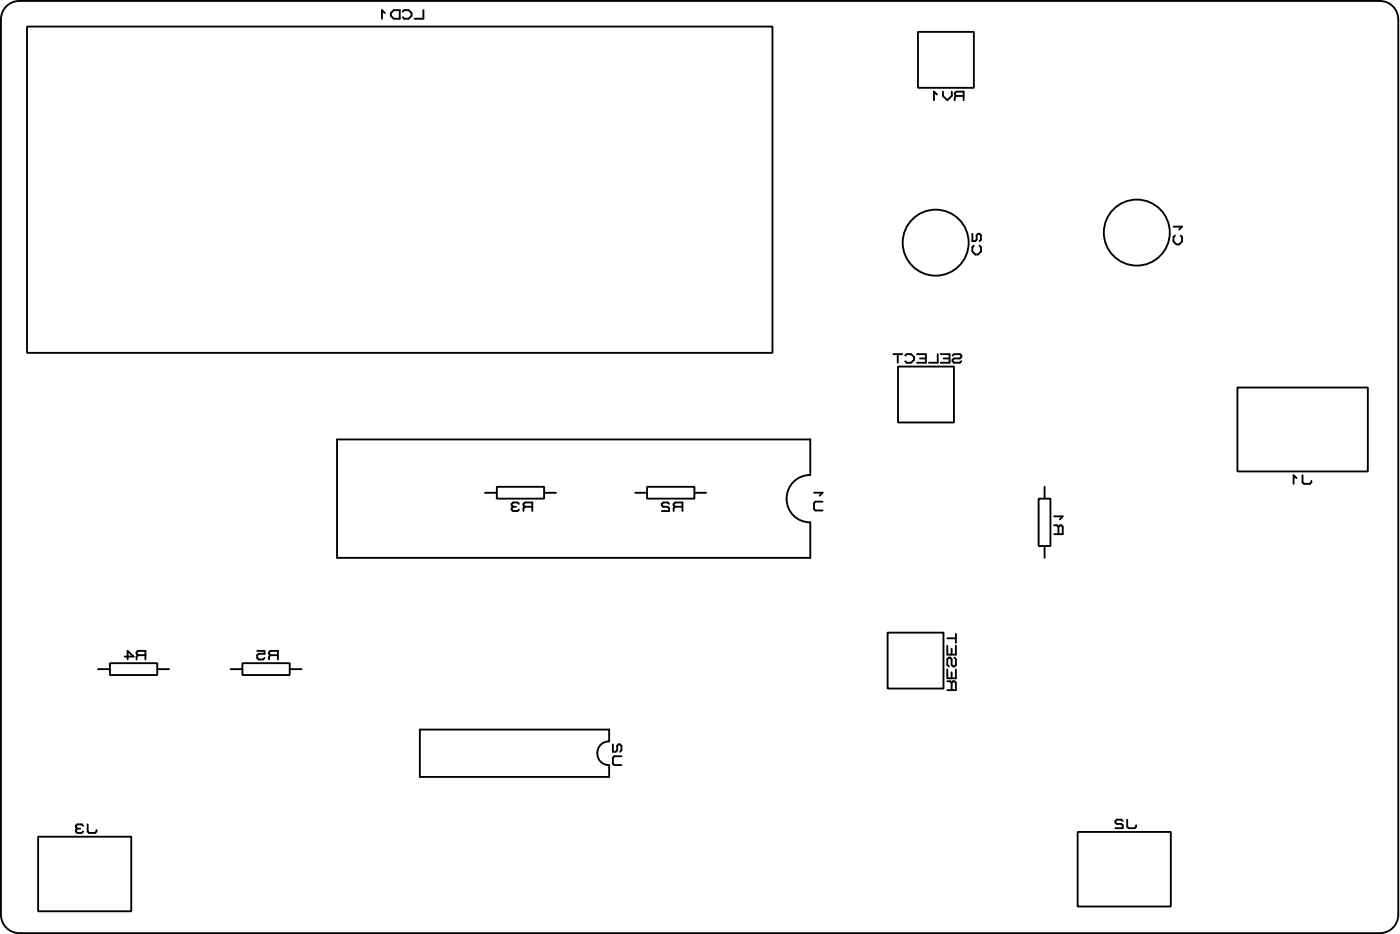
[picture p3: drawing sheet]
<svg xmlns="http://www.w3.org/2000/svg" width="150mm" height="100mm" viewBox="0 0 150 100" stroke-linecap="round" stroke-linejoin="round" font-family="sans-serif">
<g fill="none" stroke="#000" stroke-width=".2">
<path d="M.7 .7l.4-.3 .5-.2 .5-.1h146a1.98 1.98 0 0 1 2 2v96a1.98 1.98 0 0 1-2 2h-146a1.98 1.98 0 0 1-2-2v-96l.1-.5 .2-.5zM2.9 2.8h80v35h-80zM41.3 1.4l-.3-.3v.9M42 1.4l.3-.3h.6v.9h-.6l-.3-.3zM43.2 1.2l.2-.1h.5l.3 .3v.3l-.3 .3h-.5l-.2-.2M45.4 1.1v.9h-.9M98.5 3.4h6v6h-6zM100.6 10.1l-.3-.3v.9M101.2 9.8v.5l.5 .4 .5-.4v-.5M102.6 10.3l-.1-.2v-.1l.1-.2h.8v.9M102.6 10.3l-.1 .1v.3M102.6 10.3h.8"/>
<path d="M95.9 38h.9M96.4 38v.9M96.4 39.3h6v6h-6zM97.2 38.1l.1-.1h.5l.3 .3v.3l-.3 .3h-.5l-.1-.2M98.4 38h1v.9h-1M98.7 38.4h.7M100.7 38v.9h-1M101 38h.9v.9h-.9M101.3 38.4h.6M102.2 38.1l.2-.1h.6l.2 .1v.2l-.2 .1h-.6l-.2 .2v.1l.2 .2h.6l.2-.2M104.4 25.1v.8h.3l.1-.2v-.5l.2-.1h.1l.2 .1v.5l-.2 .2M104.5 26.3l-.1 .2v.5l.3 .3h.3l.3-.3v-.5l-.2-.2"/>
<path d="M126 24.3h.9l-.3 .3M126.1 25.3l-.1 .1v.5l.3 .3h.3l.3-.3v-.5l-.2-.1M36.2 47.1h50.8v3.8a2.54 2.54 0 0 0-2.6 2.6 2.54 2.54 0 0 0 2.6 2.5v3.8h-50.8zM52.1 52.9h1.2M53.3 52.2h5.1v1.3h-5.1zM55.1 54.4h.3M55.1 54.4l-.2 .1v.2l.2 .1h.4l.2-.1M55.7 54l-.2-.1h-.4l-.2 .1v.2l.2 .2M56.3 54.4l-.1-.2v-.2l.1-.1h.8v.9M56.3 54.4h.8M56.3 54.4l-.1 .1v.3M58.4 52.9h1.3"/>
<path d="M68.2 52.9h1.3M69.5 52.2h5v1.3h-5zM71.8 54l-.1-.1h-.5l-.2 .1v.2l.2 .2h.5l.1 .1v.3h-.8M72.5 54.4l-.2-.2v-.2l.2-.1h.8v.9M72.5 54.4l-.2 .1v.3M72.5 54.4h.8M74.5 52.9h1.3M87.4 52.8h.9l-.3 .4M88.3 53.8h-.8l-.1 .2v.6l.1 .2h.8M111.5 53.5h1.3v5.1h-1.3zM112.1 52.2v1.3M112.1 58.6v1.2"/>
<path d="M113.2 56.3h.3l.1 .2M113.2 55.4h.9l-.3 .3M113.6 56.5l.2-.2h.1l.2 .2v.8h-.9M113.6 56.5v.8M132.8 41.6h14v9h-14zM139.2 51.3l-.3-.3v.9M139.8 51v.7l.2 .2h.6l.2-.2v-.1M10.5 71.8h1.3M11.8 71.1h5.1v1.3h-5.1zM13.4 70.4h.9l-.6-.6v.9M14.8 70.3l-.1-.2v-.1l.1-.2h.8v.9M14.8 70.3l-.1 .1v.3"/>
<path d="M14.8 70.3h.8M16.9 71.8h1.2M24.7 71.8h1.3M26 71.1h5.1v1.3h-5.1zM27.6 69.8h.8v.3h-.6l-.2 .2v.3l.2 .1h.4l.2-.1M29 70.3l-.1-.2v-.1l.1-.2h.8v.9M29 70.3h.8M29 70.3l-.1 .1v.3M31.1 71.8h1.3M45.1 78.3h20.3v1.2a1.27 1.27 0 0 0-1.3 1.3 1.27 1.27 0 0 0 1.3 1.3v1.2h-20.3zM65.8 79.8v.8h.3l.1-.1v-.5l.2-.2h.2l.1 .2v.5l-.1 .1M95.3 67.9h6v6h-6z"/>
<path d="M101.7 69.3v.9h.9v-.9M101.7 71.8v1h.9v-1M101.7 73.1h.3l.1 .1M101.7 68.5h.9M102.1 73.2l.2-.1h.2l.1 .1v.8h-.9M102.1 69.6v.6M102.1 72.1v.7M102.1 73.2v.8M102.5 70.5l.1 .2v.6l-.1 .2h-.2l-.2-.2v-.6l-.1-.2h-.2l-.1 .2v.6l.1 .2M102.6 68v.9M4.1 89.7h10v8h-10zM8.3 88.9l-.2 .1v.2l.2 .1h.5l.1-.1"/>
<path d="M8.3 88.9h.3M8.9 88.6l-.1-.2h-.5l-.2 .2v.1l.2 .2M9.4 88.4v.8l.2 .1h.6l.2-.1v-.2M66.7 81.1h-.8l-.1 .2v.6l.1 .2h.8M115.7 89.2h10v8h-10zM120.5 88.1l-.1-.2h-.5l-.2 .2v.1l.2 .2h.5l.1 .1v.3h-.8M121 87.9v.8l.2 .1h.6l.1-.1v-.2"/>
<circle cx="100.4" cy="26" r="3.5"/>
<circle cx="122" cy="25" r="3.5"/>
</g>
</svg>
